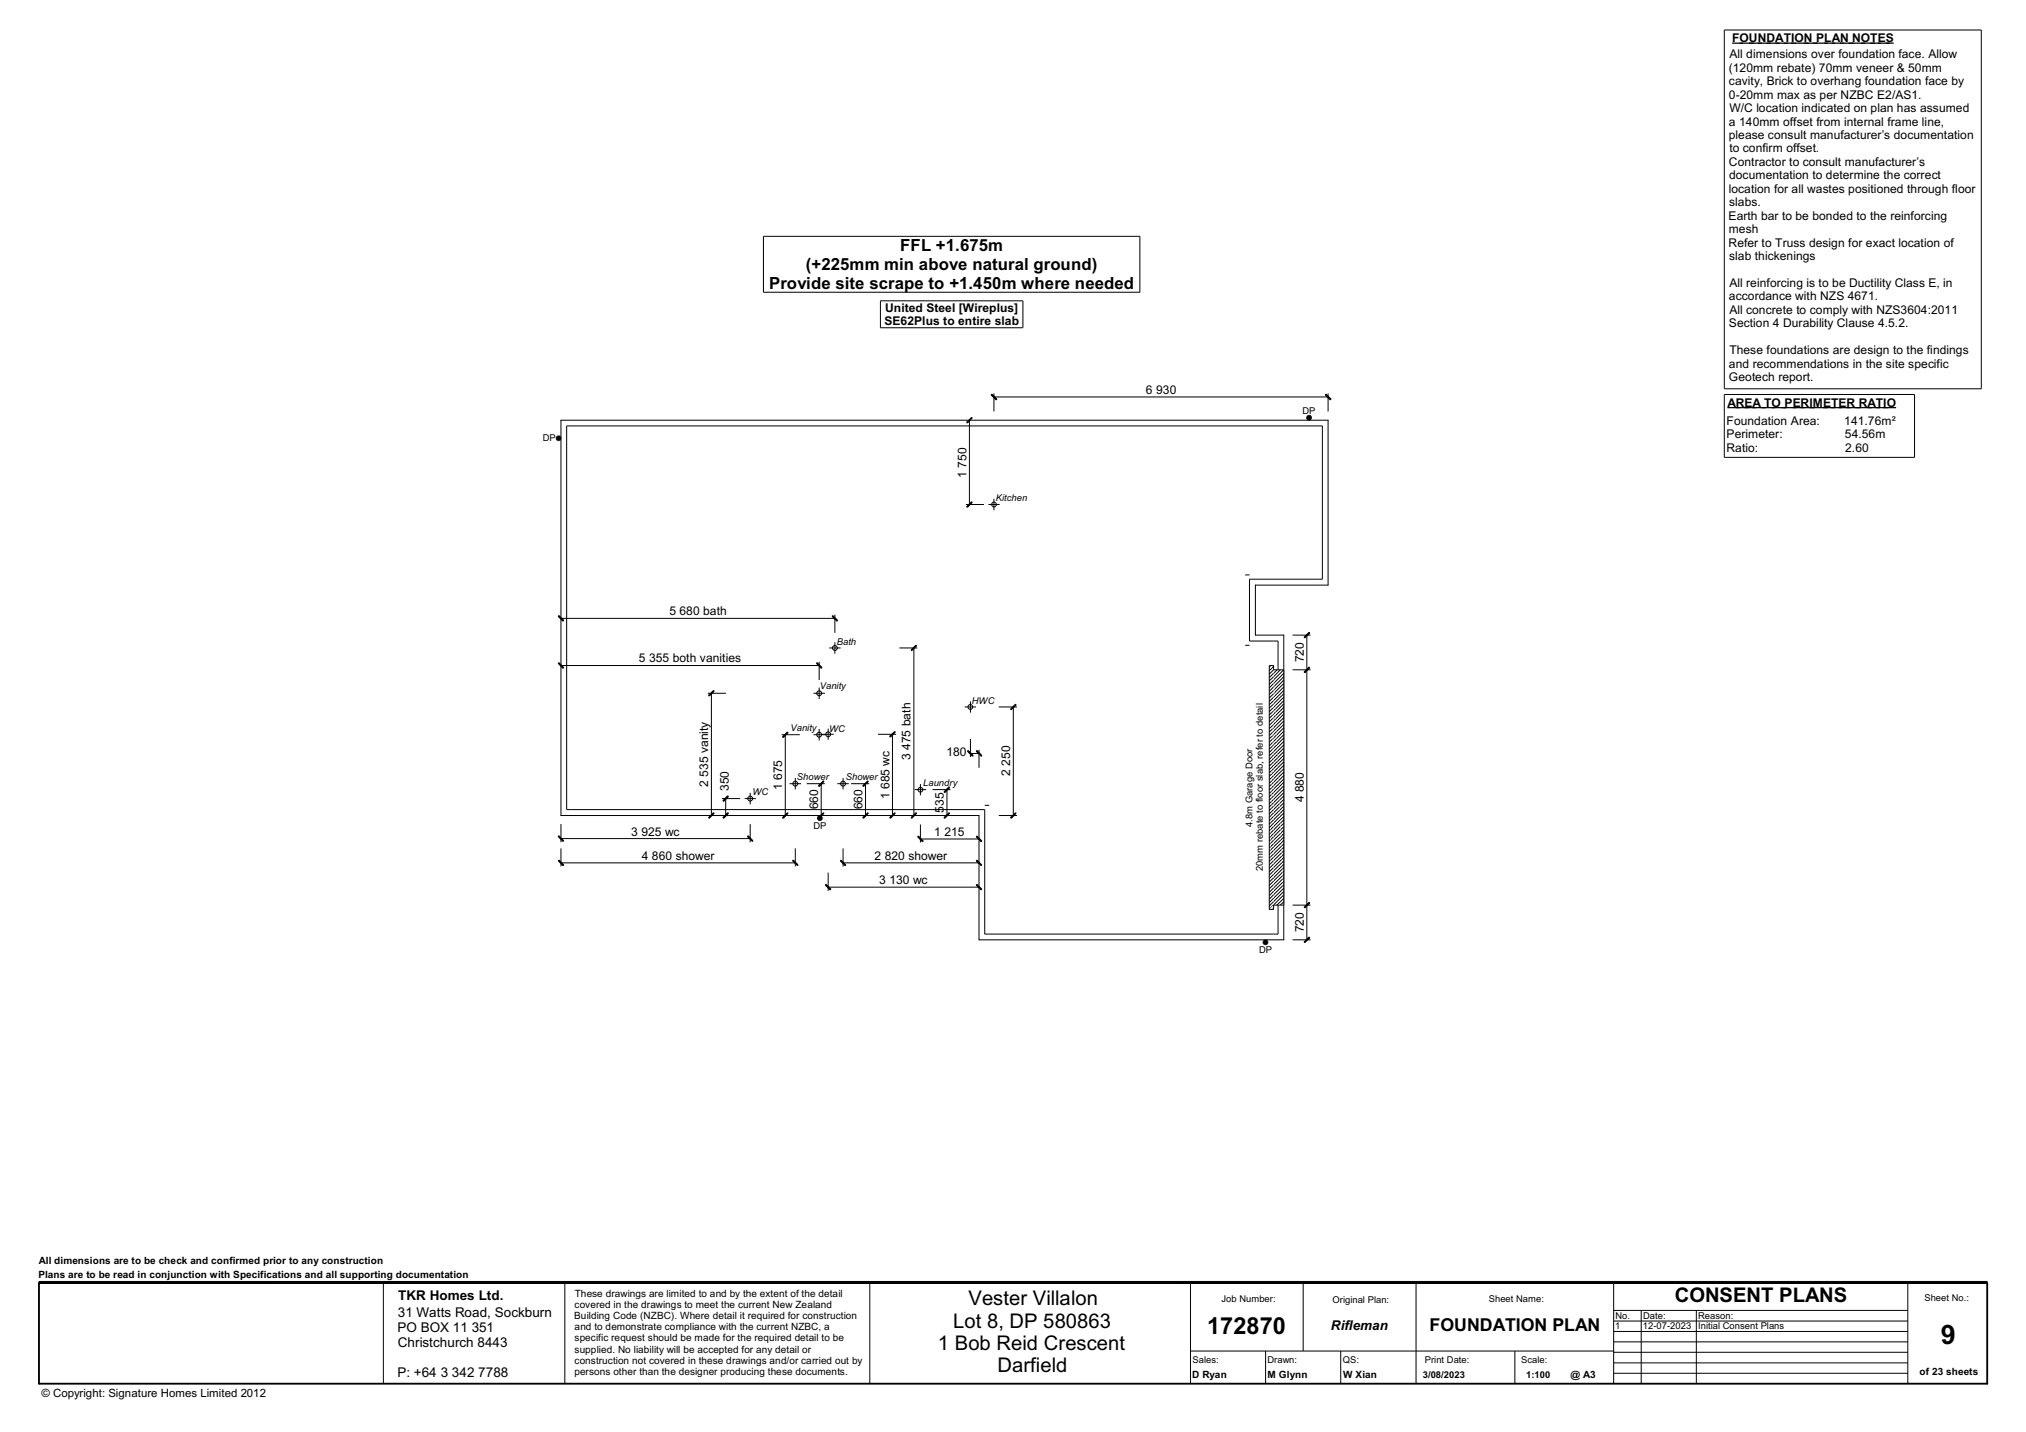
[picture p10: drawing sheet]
<svg xmlns="http://www.w3.org/2000/svg" width="420mm" height="297mm" viewBox="0 0 420 297" stroke-linecap="round" stroke-linejoin="round" font-family="sans-serif">
<defs><g id="words">
<text font-size="5.6" x="402.5" y="278.8">9</text>
<text font-size="4.9" x="250.3" y="276.7">172870</text>
<g font-size="4.2">
<text x="197.7" y="275.4">Lot 8, DP 580863</text>
<text x="200.9" y="270.7">Vester Villalon</text>
<text x="347.3" y="270.1">CONSENT PLANS</text>
<text x="194.5" y="280">1 Bob Reid Crescent</text>
<text x="206.9" y="284.7">Darfield</text>
</g>
<text font-size="3.7" x="296.5" y="276.1">FOUNDATION PLAN</text>
<g font-size="3.5">
<text x="186.7" y="52.2">FFL +1.675m</text>
<text x="159.5" y="59.9">Provide site scrape to +1.450m where needed</text>
<text x="167.1" y="56">(+225mm min above natural ground)</text>
</g>
<g font-size="2.8">
<text x="82.6" y="269.6">TKR Homes Ltd.</text>
<text x="82.5" y="273.2">31 Watts Road, Sockburn</text>
<text x="276" y="275.8">Rifleman</text>
<text x="82.4" y="276.3">PO BOX 11 351</text>
<text x="82.5" y="279.4">Christchurch 8443</text>
<text x="82.4" y="285.6">P: +64 3 342 7788</text>
</g>
<g font-size="2.5">
<text x="359.2" y="8.8">FOUNDATION PLAN NOTES</text>
<text x="358.5" y="14.9">(120mm rebate) 70mm veneer &amp; 50mm</text>
<text x="358.6" y="17.7">cavity, Brick to overhang foundation face by</text>
<text x="358.6" y="12.1">All dimensions over foundation face. Allow</text>
<text x="358.6" y="20.5">0-20mm max as per NZBC E2/AS1.</text>
<text x="358.6" y="23.3">W/C location indicated on plan has assumed</text>
<text x="358.5" y="28.9">please consult manufacturer’s documentation</text>
<text x="358.6" y="26.1">a 140mm offset from internal frame line,</text>
<text x="358.6" y="34.4">Contractor to consult manufacturer’s</text>
<text x="358.6" y="31.6">to confirm offset.</text>
<text x="358.5" y="40">location for all wastes positioned through floor</text>
<text x="358.6" y="37.2">documentation to determine the correct</text>
<text x="358.5" y="45.6">Earth bar to be bonded to the reinforcing</text>
<text x="358.6" y="42.8">slabs.</text>
<text x="358.5" y="51.2">Refer to Truss design for exact location of</text>
<text x="358.5" y="48.4">mesh</text>
<text x="358.6" y="54">slab thickenings</text>
<text x="358.6" y="59.6">All reinforcing is to be Ductility Class E, in</text>
<text x="183.6" y="64.7">United Steel [Wireplus]</text>
<text x="358.6" y="62.3">accordance with NZS 4671.</text>
<text x="358.6" y="65.1">All concrete to comply with NZS3604:2011</text>
<text x="183.4" y="67.4">SE62Plus to entire slab</text>
<text x="358.6" y="67.9">Section 4 Durability Clause 4.5.2.</text>
<text x="358.6" y="76.3">and recommendations in the site specific</text>
<text x="358.6" y="73.5">These foundations are design to the findings</text>
<text x="237.7" y="81.7">6 930</text>
<text x="358.6" y="79.1">Geotech report.</text>
<text x="358.1" y="88.1">Foundation Area:</text>
<text x="358.2" y="84.4">AREA TO PERIMETER RATIO</text>
<text x="382.5" y="88.1">141.76m²</text>
<text x="358.1" y="90.9">Perimeter:</text>
<text x="358.1" y="93.7">Ratio:</text>
<text x="382.6" y="90.9">54.56m</text>
<text x="382.7" y="93.7">2.60</text>
<text x="200.4" y="99.1" transform="rotate(-90 200.4 99.1)">1 750</text>
<text x="138.8" y="127.6">5 680 bath</text>
<text x="132.5" y="137.4">5 355 both vanities</text>
<text x="270.4" y="137.4" transform="rotate(-90 270.4 137.4)">720</text>
<text x="188.8" y="157.7" transform="rotate(-90 188.8 157.7)">3 475 bath</text>
<text x="196.3" y="156.7">180</text>
<text x="209.5" y="161" transform="rotate(-90 209.5 161)">2 250</text>
<text x="146.9" y="163.3" transform="rotate(-90 146.9 163.3)">2 535 vanity</text>
<text x="151.2" y="164.1" transform="rotate(-90 151.2 164.1)">350</text>
<text x="162.2" y="164" transform="rotate(-90 162.2 164)">1 675</text>
<text x="169.7" y="167.9" transform="rotate(-90 169.7 167.9)">660</text>
<text x="178.9" y="167.9" transform="rotate(-90 178.9 167.9)">660</text>
<text x="184.4" y="165.8" transform="rotate(-90 184.4 165.8)">1 685 wc</text>
<text x="270.4" y="166.5" transform="rotate(-90 270.4 166.5)">4 880</text>
<text x="130.9" y="173.3">3 925 wc</text>
<text x="193.8" y="173.4">1 215</text>
<text x="195.7" y="168.6" transform="rotate(-90 195.7 168.6)">535</text>
<text x="133.1" y="178.3">4 860 shower</text>
<text x="181.4" y="178.4">2 820 shower</text>
<text x="182.3" y="183.4">3 130 wc</text>
<text x="270.4" y="193.4" transform="rotate(-90 270.4 193.4)">720</text>
</g>
<text font-size="2.4" x="8.6" y="289.7">© Copyright: Signature Homes Limited 2012</text>
<g font-size="2.1">
<text x="8.1" y="262.3">All dimensions are to be check and confirmed prior to any construction</text>
<text x="8" y="265.1">Plans are to be read in conjunction with Specifications and all supporting documentation</text>
<text x="119.2" y="268.9">These drawings are limited to and by the extent of the detail</text>
<text x="119.1" y="273.6">Building Code (NZBC). Where detail it required for construction</text>
<text x="119.2" y="271.3">covered in the drawings to meet the current New Zealand</text>
<text x="119.2" y="275.9">and to demonstrate compliance with the current NZBC, a</text>
<text x="119.2" y="278.3">specific request should be made for the required detail to be</text>
<text x="119.2" y="280.6">supplied. No liability will be accepted for any detail or</text>
<text x="119.1" y="285.2">persons other than the designer producing these documents.</text>
<text x="119.2" y="282.9">construction not covered in these drawings and/or carried out by</text>
<text x="247.2" y="285.9">D Ryan</text>
<text x="262.9" y="285.9">M Glynn</text>
<text x="278.6" y="285.9">W Xian</text>
<text x="325.7" y="285.9">@ A3</text>
<text x="398.1" y="285.2">of 23 sheets</text>
</g>
<g font-size="1.9">
<text x="270.1" y="85.8">DP</text>
<text x="112.6" y="91.4">DP</text>
<text x="206.5" y="103.9">Kitchen</text>
<text x="173.5" y="133.8">Bath</text>
<text x="170" y="143">Vanity</text>
<text x="201.5" y="146">HWC</text>
<text x="163.9" y="151.6">Vanity</text>
<text x="172" y="151.8">WC</text>
<text x="165.3" y="161.7">Shower</text>
<text x="175.4" y="161.8">Shower</text>
<text x="156.1" y="165">WC</text>
<text x="191.4" y="163">Laundry</text>
<text x="168.7" y="171.9">DP</text>
<text x="259.7" y="171.5" transform="rotate(-90 259.7 171.5)">4.8m Garage Door</text>
<text x="261.9" y="180.7" transform="rotate(-90 261.9 180.7)">20mm rebate to floor slab, refer to detail</text>
<text x="261.1" y="197.6">DP</text>
<text x="399.1" y="269.9">Sheet No.:</text>
<text x="253.3" y="270.1">Job Number:</text>
<text x="276.4" y="270.3">Original Plan:</text>
<text x="308.7" y="270.1">Sheet Name:</text>
<text x="335" y="275.8">1</text>
<text x="335" y="273.6">No.</text>
<text x="340.7" y="275.8">12-07-2023</text>
<text x="340.7" y="273.6">Date:</text>
<text x="352.2" y="273.6">Reason:</text>
<text x="352.2" y="275.8">Initial Consent Plans</text>
<text x="247.3" y="282.7">Sales:</text>
<text x="262.8" y="282.7">Drawn:</text>
<text x="278.5" y="282.7">QS:</text>
<text x="295.1" y="285.8">3/08/2023</text>
<text x="295.5" y="282.7">Print Date:</text>
<text x="315.5" y="282.8">Scale:</text>
<text x="316.5" y="285.8">1:100</text>
</g>
</g></defs>
<path d="M8.1 266.1h404v20.9h-404z" fill="none" stroke="#000" stroke-width=".38"/>
<g fill="none" stroke="#000" stroke-width=".21">
<path d="M357.6 6.2h53.3v74.4h-53.3zM116.3 87.2h159.1v34.2h-15.1v10.3h5.9v63.2h-63.2v-25.7h-86.7zM117.5 88.3h156.7v31.8h-15.1v12.9h5.9v60.8h-60.8v-25.9h-86.7zM357.6 81.8h39.4v13.1h-39.4zM258.2 119.3h.9M258.2 133.9h.9M204.2 167h.9M8.1 265.8h404v.3h-404zM79.5 266.1v20.9M117.1 266.1v20.9M180.4 266.1v20.9M246.9 266.1v20.9"/>
<path d="M270.3 266.1v14.1M293.7 266.1v20.9M334.6 271.8h61M334.6 266.1v20.9M395.6 266.1v20.9M246.9 280.2h87.7M262.5 280.2v6.8M278 280.2v6.8M314.2 280.2v6.8"/>
</g>
<path d="M8.1 266h404" fill="none" stroke="#000" stroke-width=".34"/>
<path d="M263.2 138h.9v.9z" fill="#fff"/>
<path d="M263.6 138l-.2 .2M264.1 138.2l-.3 .4" fill="none" stroke="#000" stroke-width=".21"/>
<path d="M264.1 138.9h2.1v48.8z" fill="#fff"/>
<g fill="none" stroke="#000" stroke-width=".21">
<path d="M264.8 138.9l-.6 .7M265.5 138.9l-1.3 1.4M266.2 139.7l-2 1.9M266.2 138.9l-2 2.1M266.2 159.5l-1.2 1.1M266.2 158.7l-1.2 1.2M266.2 158l-1.2 1.3M266.2 157.4l-1.2 1.2M266.2 156.6l-1.2 1.3M266.2 155.9l-1.3 1.3M266.2 155.2l-1.3 1.3M266.2 154.5l-1.3 1.4"/>
<path d="M266.2 153.8l-1.4 1.4M266.2 153.1l-1.4 1.4M266.2 152.4l-1.4 1.4M266.2 151.7l-1.4 1.5M266.2 151l-1.5 1.5M266.2 150.3l-1.5 1.5M266.2 149.6l-1.5 1.5M266.2 148.8l-1.6 1.7M266.2 148.1l-1.6 1.7M266.2 147.4l-1.6 1.7M266.2 146.7l-1.7 1.7M266.2 146l-1.7 1.7"/>
<path d="M266.2 145.3l-1.7 1.8M266.2 144.6l-1.7 1.8M266.2 143.9l-1.8 1.8M266.2 143.2l-1.8 1.8M266.2 142.5l-1.8 1.9M266.2 141.8l-1.9 1.9M266.2 141.1l-1.9 1.9M266.2 140.4l-1.9 1.9M266.2 180l-.3 .3M266.2 179.2l-.3 .4M266.2 178.6l-.3 .3M266.2 177.8l-.4 .5"/>
<path d="M266.2 177.1l-.4 .5M266.2 176.4l-.4 .5M266.2 175.7l-.5 .5M266.2 175l-.5 .6M266.2 174.3l-.5 .6M266.2 173.6l-.6 .6M266.2 172.9l-.6 .6M266.2 172.2l-.6 .6M266.2 171.5l-.6 .6M266.2 170.8l-.7 .6M266.2 170.1l-.7 .7M266.2 169.4l-.7 .7"/>
<path d="M266.2 168.7l-.8 .7M266.2 167.9l-.8 .8M266.2 167.2l-.8 .9M266.2 166.5l-.9 .9M266.2 165.8l-.9 .9M266.2 165.1l-.9 .9M266.2 164.4l-.9 1M266.2 163.7l-.9 1M266.2 163l-1 1M266.2 162.3l-1 1M266.2 161.6l-1 1M266.2 160.9l-1.1 1.1"/>
<path d="M266.2 160.1l-1.1 1.2M266.2 187v.1M266.2 186.3v.1M266.2 185.6l-.1 .1M266.2 184.9l-.1 .1M266.2 184.2l-.1 .2M266.2 183.5l-.1 .2M266.2 182.8l-.2 .2M266.2 182.1l-.2 .2M266.2 181.4l-.2 .3M266.2 180.7l-.3 .3"/>
</g>
<path d="M264.1 138.9l2.1 48.8h-2.1z" fill="#fff"/>
<g fill="none" stroke="#000" stroke-width=".21">
<path d="M264.1 139.6h.1M264.2 141l-.1 .1M264.2 140.3h-.1M264.2 141.6l-.1 .2M264.3 142.3l-.2 .2M264.3 143.7l-.2 .2M264.3 143l-.2 .2M264.4 144.4l-.3 .2M264.4 145.7l-.3 .3M264.4 145l-.3 .3M264.5 146.4l-.4 .3M264.5 147.7l-.4 .4"/>
<path d="M264.5 147.1l-.4 .3M264.5 148.4l-.4 .4M264.6 149.8l-.5 .4M264.6 149.1l-.5 .4M264.6 150.5l-.5 .5M264.7 151.8l-.6 .6M264.7 151.1l-.6 .5M264.7 152.5l-.6 .6M264.8 153.2l-.7 .6M264.8 154.5l-.7 .7M264.8 153.8l-.7 .7M264.8 155.2l-.7 .7"/>
<path d="M264.9 156.5l-.8 .8M264.9 155.9l-.8 .7M264.9 157.2l-.8 .8M265 158.6l-.9 .8M265 157.9l-.9 .8M265 159.3l-.9 .8M265 159.9l-.9 1M265 160.6l-.9 .9M265.1 161.3l-1 1M265.1 162l-1 1M265.2 163.3l-1.1 1.1M265.2 162.6l-1.1 1.1"/>
<path d="M265.2 164l-1.1 1.1M265.3 165.4l-1.2 1.1M265.3 164.7l-1.2 1.1M265.3 166l-1.2 1.2M265.3 167.4l-1.2 1.2M265.3 166.7l-1.2 1.2M265.4 168.1l-1.3 1.2M265.4 169.4l-1.3 1.3M265.4 168.7l-1.3 1.4M265.5 170.1l-1.4 1.3M265.5 171.4l-1.4 1.5M265.5 170.8l-1.4 1.4"/>
<path d="M265.6 172.1l-1.5 1.5M265.6 172.8l-1.5 1.5M265.6 174.2l-1.5 1.5M265.6 173.5l-1.5 1.5M265.7 174.9l-1.6 1.5M265.7 176.2l-1.6 1.6M265.7 175.6l-1.6 1.5M265.8 176.9l-1.7 1.6M265.8 178.3l-1.7 1.7M265.8 177.6l-1.7 1.6M265.9 178.9l-1.8 1.7M265.9 179.6l-1.8 1.8"/>
<path d="M265.9 180.3l-1.8 1.8M265.9 181l-1.8 1.8M266 182.3l-1.9 1.9M266 181.7l-1.9 1.8M266 183l-1.9 1.9M266.1 183.7l-2 1.9M266.1 185l-2 2M266.1 184.4l-2 1.9M266.1 185.7l-2 2M266.2 187.1l-.7 .6M266.2 186.4l-1.4 1.3"/>
</g>
<path d="M264.1 138.9v48.8l-.9 .9z" fill="#fff"/>
<g fill="none" stroke="#000" stroke-width=".21">
<path d="M264.1 139.6v.1M264.1 159.4l-.4 .4M264.1 158.7l-.3 .4M264.1 158l-.3 .4M264.1 157.3l-.3 .3M264.1 156.6l-.3 .3M264.1 155.9l-.3 .3M264.1 155.2l-.3 .3M264.1 154.5l-.2 .3M264.1 153.8l-.2 .3M264.1 153.1l-.2 .2M264.1 152.4l-.2 .2"/>
<path d="M264.1 151.6l-.2 .3M264.1 151l-.2 .2M264.1 150.2l-.2 .3M264.1 149.5l-.2 .2M264.1 148.8l-.2 .2M264.1 148.1l-.2 .2M264.1 147.4l-.1 .2M264.1 146.7l-.1 .2M264.1 146l-.1 .1M264.1 145.3l-.1 .1M264.1 144.6l-.1 .1M264.1 143.9l-.1 .1"/>
<path d="M264.1 143.2v.1M264.1 142.5h.1M264.1 141.8h.1M264.1 140.3v.1M264.1 141.1h.1M264.1 180l-.7 .7M264.1 179.2l-.7 .8M264.1 178.5l-.7 .7M264.1 177.8l-.7 .7M264.1 177.1l-.7 .7M264.1 176.4l-.7 .7M264.1 175.7l-.7 .7"/>
<path d="M264.1 175l-.6 .6M264.1 174.3l-.6 .6M264.1 173.6l-.6 .6M264.1 172.9l-.6 .6M264.1 172.2l-.6 .6M264.1 171.4l-.6 .6M264.1 170.7l-.5 .6M264.1 170.1l-.5 .5M264.1 169.3l-.5 .6M264.1 168.6l-.5 .6M264.1 167.9l-.5 .5M264.1 167.2l-.5 .5"/>
<path d="M264.1 166.5l-.5 .5M264.1 165.8l-.4 .5M264.1 165.1l-.4 .5M264.1 164.4l-.4 .4M264.1 163.7l-.4 .4M264.1 163l-.4 .4M264.1 162.3l-.4 .4M264.1 161.5l-.4 .5M264.1 160.9l-.4 .3M264.1 160.1l-.4 .4M264.1 187.7l-.9 .9M264.1 187l-.9 .9"/>
<path d="M264.1 186.3l-.8 .9M264.1 185.6l-.8 .9M264.1 184.9l-.8 .9M264.1 184.2l-.8 .8M264.1 183.5l-.8 .8M264.1 182.8l-.8 .8M264.1 182.1l-.7 .7M264.1 181.4l-.7 .7M264.1 180.6l-.7 .8"/>
</g>
<path d="M263.2 138l.9 .9-.9 49.7z" fill="#fff"/>
<g fill="none" stroke="#000" stroke-width=".21">
<path d="M263.4 138.2l-.2 .2M263.8 138.6l-.6 .5M264.1 139.7l-.9 .8M264.1 138.9l-.9 .9M263.7 159.8l-.5 .5M263.8 159.1l-.6 .5M263.8 158.4l-.6 .5M263.8 157.6l-.6 .6M263.8 156.9l-.6 .6M263.8 156.2l-.6 .6M263.8 155.5l-.6 .6M263.9 154.8l-.7 .6"/>
<path d="M263.9 154.1l-.7 .6M263.9 153.3l-.7 .7M263.9 152.6l-.7 .6M263.9 151.9l-.7 .7M263.9 151.2l-.7 .6M263.9 150.5l-.7 .6M263.9 149.7l-.7 .8M263.9 149l-.7 .7M263.9 148.3l-.7 .7M264 147.6l-.8 .7M264 146.9l-.8 .7M264 146.1l-.8 .8"/>
<path d="M264 145.4l-.8 .8M264 144.7l-.8 .8M264 144l-.8 .8M264.1 143.3l-.9 .8M264.1 142.5l-.9 .9M264.1 141.8l-.9 .9M264.1 141.1l-.9 .8M264.1 140.4l-.9 .8M263.4 180l-.2 .1M263.4 179.2l-.2 .2M263.4 178.5l-.2 .2M263.4 177.8l-.2 .2"/>
<path d="M263.4 177.1l-.2 .2M263.4 176.4l-.2 .2M263.5 175.6l-.3 .3M263.5 174.9l-.3 .3M263.5 174.2l-.3 .3M263.5 173.5l-.3 .3M263.5 172.8l-.3 .3M263.5 172l-.3 .3M263.6 171.3l-.4 .4M263.6 170.6l-.4 .3M263.6 169.9l-.4 .3M263.6 169.2l-.4 .3"/>
<path d="M263.6 168.4l-.4 .4M263.6 167.7l-.4 .4M263.6 167l-.4 .4M263.7 166.3l-.5 .4M263.7 165.6l-.5 .4M263.7 164.8l-.5 .5M263.7 164.1l-.5 .5M263.7 163.4l-.5 .5M263.7 162.7l-.5 .5M263.7 162l-.5 .5M263.7 161.2l-.5 .6M263.7 160.5l-.5 .5"/>
<path d="M263.2 187.2h.1M263.2 186.5h.1M263.3 185.8h-.1M263.3 185l-.1 .1M263.3 184.3l-.1 .1M263.3 183.6l-.1 .1M263.4 182.8l-.2 .2M263.4 182.1l-.2 .1M263.4 181.4l-.2 .2M263.4 180.7l-.2 .1"/>
</g>
<path d="M264.1 187.7v.9h-.9z" fill="#fff"/>
<g fill="none" stroke="#000" stroke-width=".21">
<path d="M158.3 49h78.1v11.6h-78.1zM115.4 90.6v.6M115.4 91.2l.1 .1M115.5 90.6l.5-.2 .3 .4v.3l-.2 .3-.6-.1M115.5 90.6h-.1M115.6 91.4h.1M116.1 91.3h.1M200.4 87.6l1.1-1 .1 .1-1 1.1zM201 87.2v17.4M205.7 81.7l1.1 1.1-.2 .2-1.1-1.1zM206.1 81.6v3.7M206.1 82.3h69.3"/>
<path d="M271 86.8h.1M271 86.4v.5l.3 .2M271.2 86.2l-.2 .3M271.2 86.2h.1M271.2 86.2h.5l.2 .2v.5M271.2 87.1h.5M271.4 86.1l-.1 .1M271.6 86.1l.1 .1M271.9 86.9h.1M271.9 86.9l-.2 .2M271.9 86.4h.1M274.8 81.9l.2-.2 1.1 1.1-.2 .2z"/>
<path d="M275.4 81.6v3.7M200.3 104.6h3.7M201.5 104.1l.1 .1-1 1-.2-.1zM205 104.6h2.3M206.1 103.5v2.3M115.7 137.6l.2-.1 1 1-.1 .1zM115.7 127.8l.2-.1 1 1-.1 .2zM116.3 138h53.6M116.3 128.3h56.8M169.3 137.6l.2-.1 1 1-.2 .1zM169.9 137.3v3.8M172 134.4h2.3"/>
<path d="M172.7 127.7l1 1-.1 .2-1-1.1zM173.1 127.5v3.8M173.1 133.2v2.4M186.5 134.4h3.7M188.9 134.8l1-1 .2 .1-1 1.1zM189.5 134.4v34.8M263.2 138h.9v.9h2.1v48.8h-2.1v.9h-.9zM268.1 138.9h3.7M268.1 131.7h3.7M271 131.7v63.2M271.5 138.3l.2 .2-1.1 1.1-.2-.2zM271.5 131.1l.2 .2-1.1 1-.2-.1z"/>
<path d="M146.8 143.8h3.7M146.9 144.2l1.1-1 .1 .2-1 1zM147.5 143.8v25.4M162.1 152.4h3.8M162.3 152.8l1-1 .1 .2-1 1zM162.9 152.4v16.8M168.7 143.8h2.4M168.7 152.4h2.4M169.9 142.6v2.4M169.9 151.2v2.4M170.6 152.3h2.3M171.7 151.1v2.4"/>
<path d="M182.1 152.3h3.7M184.5 152.7l1-1 .2 .1-1 1.1zM185.1 152.3v16.9M200.1 146.6h2.3M200.8 155.7l1 1-.1 .2-1.1-1.1zM201.3 145.5v2.3M201.3 153.3v3.7M201.3 156.3h1.7M202.6 155.7l1 1-.1 .2-1.1-1.1zM203 155.5v3.8M207.1 146.6h3.8M210.1 146.6v22.6"/>
<path d="M210.6 146l.1 .2-1 1-.2-.1zM115.7 173.5l.2-.1 1 1-.1 .1zM115.7 178.5l.2-.1 1 1-.1 .2zM116.3 170.9v3.8M116.3 176v3.7M116.3 173.9h39.3M116.3 179h48.6M146.9 169.6l1.1-1 .1 .1-1 1.1zM149.7 165.7h3.8M149.9 166.1l1-1 .2 .1-1 1zM149.9 169.6l1-1 .2 .1-1 1.1zM150.5 165.7v3.5"/>
<path d="M154.4 165.7h2.4M155 173.5l.2-.1 1 1-.2 .1zM155.6 164.5v2.3M155.6 170.9v3.8M162.3 169.6l1-1 .1 .1-1 1.1zM163.7 162.6h2.4M164.3 178.5l.2-.1 1 1-.1 .2zM164.9 161.4v2.3M164.9 176v3.7M167.3 162.6h3.8M169.6 169.5l.2-.3h.4l.3 .4-.2 .5-.4 .1-.2-.1M169.6 170l.1 .1"/>
<path d="M169.6 169.5h.1M169.6 169.9v.1M169.6 169.5v.4M169.7 169.3h.1M169.7 170.1h.1M169.7 163l1.1-1 .1 .1-1 1.1zM169.7 169.6l1.1-1 .1 .1-1 1.1zM169.8 170.1v.1M169.9 169.2h.1M170.1 169.2h.1M170.3 170.1l-.1 .1M170.3 162.6v6.6"/>
<path d="M170.4 170h.1M173.7 162.6h2.3M174.2 178.6l.2-.2 1 1.1-.1 .1zM174.8 161.4v2.3M174.8 176v3.7M174.8 179h28.2M176.5 162.6h3.8M178.9 163l1.1-1 .1 .1-1 1.1zM178.9 169.6l1.1-1 .1 .1-1 1.1zM179.5 162.6v6.6M184.5 169.6l1-1 .2 .1-1 1.1zM189.7 163.8h2.4"/>
<path d="M189.9 168.6l.2 .1-1 1.1-.2-.2zM190.5 173.4l1 1.1-.2 .1-1-1zM190.9 162.6v2.4M190.9 171v3.8M190.9 174h12.1M193.4 163.8h3.7M195.7 169.6l1.1-1 .2 .1-1.1 1.1zM196.4 163.8v5.4M196.8 163.2l.2 .2-1.1 1-.2-.1zM202.6 178.4l1 1.1-.1 .1-1.1-1zM202.6 173.4l1 1.1-.1 .1-1.1-1zM207.1 169.2h3.8"/>
<path d="M209.5 169.6l1.1-1 .1 .1-1 1.1zM171.3 183.4l1 1-.1 .2-1-1zM171.7 181v3.8M171.7 184h31.3M202.6 183.4l1 1-.1 .2-1.1-1zM262 195.7h.1M262 195.2v.1M262 195.2l.3-.2h.4l.2 .2v.5l-.3 .3-.5-.1-.2-.4zM262 195.7v.1M262.2 195.9h.1M262.8 195.1h.1M262.9 195.3h.1"/>
<path d="M262.9 195.6h.1M264.1 188.4l-.2 .2M268.1 187.7h3.7M268.1 194.9h3.7M271.5 194.4l.2 .1-1.1 1-.2-.1zM271.5 187.2l.2 .1-1.1 1-.2-.1z"/>
<circle cx="206.1" cy="104.6" r=".49"/>
<circle cx="173.1" cy="134.4" r=".51"/>
<circle cx="169.9" cy="143.8" r=".51"/>
<circle cx="169.9" cy="152.4" r=".51"/>
<circle cx="171.7" cy="152.3" r=".51"/>
<circle cx="201.2" cy="146.6" r=".5"/>
<circle cx="155.6" cy="165.7" r=".51"/>
<circle cx="164.9" cy="162.6" r=".51"/>
<circle cx="174.8" cy="162.6" r=".51"/>
<circle cx="190.9" cy="163.8" r=".5"/>
</g>
<g fill="#000">
<path d="M200.4 87.6l1.1-1 .1 .1-1 1.1z" fill-rule="evenodd"/>
<path d="M205.7 81.7l1.1 1.1-.2 .2-1.1-1.1z" fill-rule="evenodd"/>
<path d="M274.8 81.9l.2-.2 1.1 1.1-.2 .2z" fill-rule="evenodd"/>
<path d="M201.5 104.1l.1 .1-1 1-.2-.1z" fill-rule="evenodd"/>
<path d="M115.7 137.6l.2-.1 1 1-.1 .1z" fill-rule="evenodd"/>
<path d="M115.7 127.8l.2-.1 1 1-.1 .2z" fill-rule="evenodd"/>
<path d="M169.3 137.6l.2-.1 1 1-.2 .1z" fill-rule="evenodd"/>
<path d="M172.7 127.7l1 1-.1 .2-1-1.1z" fill-rule="evenodd"/>
<path d="M188.9 134.8l1-1 .2 .1-1 1.1z" fill-rule="evenodd"/>
<path d="M271.5 138.3l.2 .2-1.1 1.1-.2-.2z" fill-rule="evenodd"/>
<path d="M270.4 132.2l1.1-1.1 .2 .2-1.1 1z" fill-rule="evenodd"/>
<path d="M146.9 144.2l1.1-1 .1 .2-1 1z" fill-rule="evenodd"/>
<path d="M162.3 152.8l1-1 .1 .2-1 1z" fill-rule="evenodd"/>
<path d="M184.5 152.7l1-1 .2 .1-1 1.1z" fill-rule="evenodd"/>
<path d="M200.8 155.7l1 1-.1 .2-1.1-1.1z" fill-rule="evenodd"/>
<path d="M202.6 155.7l1 1-.1 .2-1.1-1.1z" fill-rule="evenodd"/>
<path d="M209.5 147.1l1.1-1.1 .1 .2-1 1z" fill-rule="evenodd"/>
<path d="M115.7 173.5l.2-.1 1 1-.1 .1z" fill-rule="evenodd"/>
<path d="M115.7 178.5l.2-.1 1 1-.1 .2z" fill-rule="evenodd"/>
<path d="M146.9 169.6l1.1-1 .1 .1-1 1.1z" fill-rule="evenodd"/>
<path d="M149.9 169.6l1-1 .2 .1-1 1.1z" fill-rule="evenodd"/>
<path d="M149.9 166.1l1-1 .2 .1-1 1z" fill-rule="evenodd"/>
<path d="M155 173.5l.2-.1 1 1-.2 .1z" fill-rule="evenodd"/>
<path d="M162.3 169.6l1-1 .1 .1-1 1.1z" fill-rule="evenodd"/>
<path d="M164.3 178.5l.2-.1 1 1-.1 .2z" fill-rule="evenodd"/>
<path d="M169.7 169.6l1.1-1 .1 .1-1 1.1z" fill-rule="evenodd"/>
<path d="M169.7 163l1.1-1 .1 .1-1 1.1z" fill-rule="evenodd"/>
<path d="M174.2 178.6l.2-.2 1 1.1-.1 .1z" fill-rule="evenodd"/>
<path d="M178.9 169.6l1.1-1 .1 .1-1 1.1z" fill-rule="evenodd"/>
<path d="M178.9 163l1.1-1 .1 .1-1 1.1z" fill-rule="evenodd"/>
<path d="M184.5 169.6l1-1 .2 .1-1 1.1z" fill-rule="evenodd"/>
<path d="M189.9 168.6l.2 .1-1 1.1-.2-.2z" fill-rule="evenodd"/>
<path d="M190.5 173.4l1 1.1-.2 .1-1-1z" fill-rule="evenodd"/>
<path d="M195.7 169.6l1.1-1 .2 .1-1.1 1.1z" fill-rule="evenodd"/>
<path d="M195.7 164.3l1.1-1.1 .2 .2-1.1 1z" fill-rule="evenodd"/>
<path d="M202.6 178.4l1 1.1-.1 .1-1.1-1z" fill-rule="evenodd"/>
<path d="M202.6 173.4l1 1.1-.1 .1-1.1-1z" fill-rule="evenodd"/>
<path d="M209.5 169.6l1.1-1 .1 .1-1 1.1z" fill-rule="evenodd"/>
<path d="M171.3 183.4l1 1-.1 .2-1-1z" fill-rule="evenodd"/>
<path d="M202.6 183.4l1 1-.1 .2-1.1-1z" fill-rule="evenodd"/>
<path d="M271.5 194.4l.2 .1-1.1 1-.2-.1z" fill-rule="evenodd"/>
<path d="M271.5 187.2l.2 .1-1.1 1-.2-.1z" fill-rule="evenodd"/>
<circle cx="115.8" cy="90.9" r=".49"/>
<circle cx="271.5" cy="86.6" r=".5"/>
<circle cx="170" cy="169.7" r=".5"/>
<circle cx="262.5" cy="195.5" r=".49"/>
</g>
<path d="M182.6 62.4h29.5v5.6h-29.5z" fill-rule="evenodd" fill="#fff"/>
<path d="M182.6 62.4h29.5v5.6h-29.5zM334.6 274h61M334.6 276.2h61M334.6 278.3h61M340.4 271.8v15.2M351.8 271.8v15.2M334.6 280.5h61M334.6 282.7h61M334.6 284.9h61" fill="none" stroke="#000" stroke-width=".21"/>
<path d="M359.2 9h33.5M358.2 84.6h35" fill="none" stroke="#000" stroke-width=".25"/>
<use href="#words"/>
</svg>
